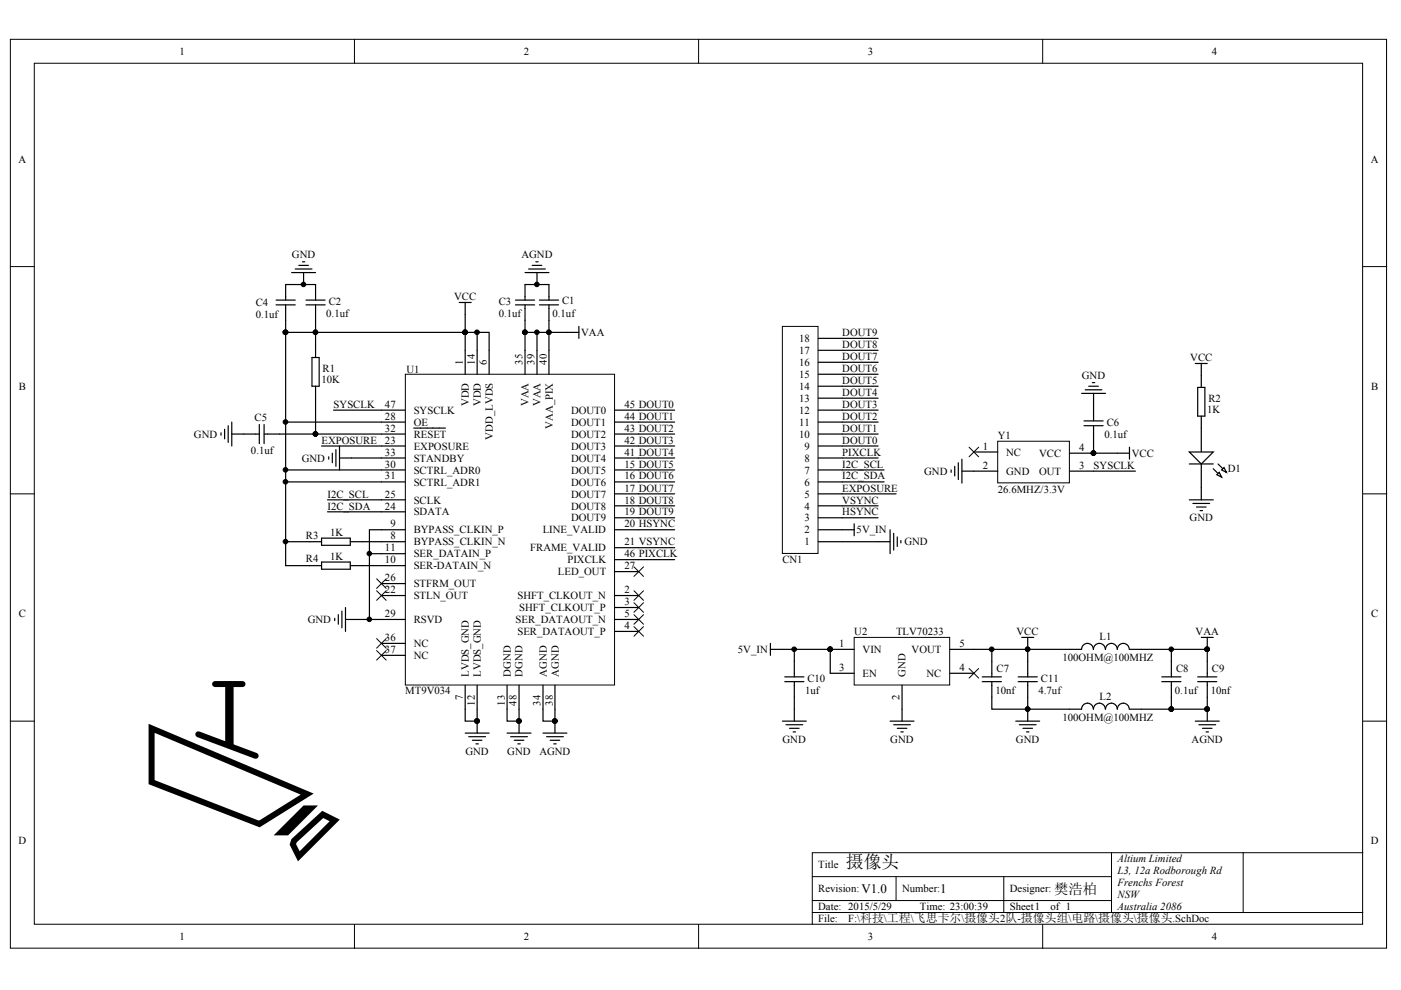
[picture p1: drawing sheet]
<svg xmlns="http://www.w3.org/2000/svg" width="297mm" height="210mm" viewBox="0 0 297 210" stroke-linecap="round" stroke-linejoin="round" font-family="sans-serif">
<defs><g id="words">
<text font-size="3.8" x="179.3" y="184.1">摄像头</text>
<text font-size="3" x="223.5" y="189.6">樊浩柏</text>
<g font-size="2.7">
<text x="182.6" y="189.3">V1.0</text>
<text x="199.4" y="189.3">1</text>
</g>
<g font-size="2.3">
<text x="38.1" y="11.6">1</text>
<text x="111.1" y="11.6">2</text>
<text x="184" y="11.6">3</text>
<text x="257" y="11.6">4</text>
<text x="3.9" y="34.5">A</text>
<text x="290.7" y="34.5">A</text>
<text x="61.9" y="54.8">GND</text>
<text x="110.6" y="54.8">AGND</text>
<text x="54.2" y="64.9">C4</text>
<text x="69.7" y="64.6">C2</text>
<text x="96.3" y="63.6">VCC</text>
<text x="105.7" y="64.6">C3</text>
<text x="119.2" y="64.4">C1</text>
<text x="54.2" y="67.4">0.1uf</text>
<text x="69.2" y="67.2">0.1uf</text>
<text x="105.7" y="67.2">0.1uf</text>
<text x="117.1" y="67.2">0.1uf</text>
<text x="123.2" y="71.2">VAA</text>
<text x="178.6" y="71.2">DOUT9</text>
<text x="98.1" y="77.3" transform="rotate(-90 98.1 77.3)">1</text>
<text x="100.7" y="77.3" transform="rotate(-90 100.7 77.3)">14</text>
<text x="103.2" y="77.3" transform="rotate(-90 103.2 77.3)">6</text>
<text x="110.8" y="77.3" transform="rotate(-90 110.8 77.3)">35</text>
<text x="113.3" y="77.3" transform="rotate(-90 113.3 77.3)">39</text>
<text x="115.9" y="77.3" transform="rotate(-90 115.9 77.3)">40</text>
<text x="169.4" y="77.6">16</text>
<text x="169.4" y="75">17</text>
<text x="169.4" y="72.5">18</text>
<text x="178.6" y="73.8">DOUT8</text>
<text x="178.6" y="76.3">DOUT7</text>
<text x="252.4" y="76.6">VCC</text>
<text x="4" y="82.7">B</text>
<text x="68.2" y="81.1">10K</text>
<text x="68.4" y="78.9">R1</text>
<text x="86.2" y="79.1">U1</text>
<text x="169.4" y="82.7">14</text>
<text x="169.4" y="80.1">15</text>
<text x="178.6" y="78.9">DOUT6</text>
<text x="178.6" y="81.4">DOUT5</text>
<text x="178.6" y="83.9">DOUT4</text>
<text x="229.4" y="80.4">GND</text>
<text x="290.7" y="82.7">B</text>
<text x="54" y="89.3">C5</text>
<text x="70.7" y="86.5">SYSCLK</text>
<text x="81.6" y="86.5">47</text>
<text x="81.6" y="89">28</text>
<text x="87.7" y="87.7">SYSCLK</text>
<text x="99.4" y="86.1" transform="rotate(-90 99.4 86.1)">VDD</text>
<text x="101.9" y="86.1" transform="rotate(-90 101.9 86.1)">VDD</text>
<text x="112.1" y="86.1" transform="rotate(-90 112.1 86.1)">VAA</text>
<text x="114.6" y="86.1" transform="rotate(-90 114.6 86.1)">VAA</text>
<text x="121.1" y="87.7">DOUT0</text>
<text x="132.4" y="86.5">45 DOUT0</text>
<text x="132.4" y="89">44 DOUT1</text>
<text x="169.4" y="87.7">12</text>
<text x="169.4" y="85.2">13</text>
<text x="178.6" y="86.5">DOUT3</text>
<text x="178.6" y="89">DOUT2</text>
<text x="255.9" y="87.5">1K</text>
<text x="256.2" y="85.2">R2</text>
<text x="41.1" y="92.8">GND</text>
<text x="68.2" y="94.1">EXPOSURE</text>
<text x="81.6" y="91.5">32</text>
<text x="81.6" y="94.1">23</text>
<text x="87.7" y="90.3">OE</text>
<text x="87.7" y="92.8">RESET</text>
<text x="87.7" y="95.3">EXPOSURE</text>
<text x="104.5" y="93.2" transform="rotate(-90 104.5 93.2)">VDD_LVDS</text>
<text x="117.2" y="90.9" transform="rotate(-90 117.2 90.9)">VAA_PIX</text>
<text x="121.1" y="90.3">DOUT1</text>
<text x="121.1" y="92.8">DOUT2</text>
<text x="121.1" y="95.3">DOUT3</text>
<text x="132.4" y="91.5">43 DOUT2</text>
<text x="132.4" y="94.1">42 DOUT3</text>
<text x="169.4" y="92.8">10</text>
<text x="169.4" y="90.3">11</text>
<text x="170.6" y="95.3">9</text>
<text x="178.6" y="91.5">DOUT1</text>
<text x="178.6" y="94.1">DOUT0</text>
<text x="208.4" y="95.3">1</text>
<text x="211.6" y="93.1">Y1</text>
<text x="228.8" y="95.6">4</text>
<text x="234.2" y="92.8">0.1uf</text>
<text x="234.7" y="90.3">C6</text>
<text x="53.2" y="96.3">0.1uf</text>
<text x="64" y="97.9">GND</text>
<text x="81.6" y="96.6">33</text>
<text x="81.6" y="99.1">30</text>
<text x="81.6" y="101.7">31</text>
<text x="87.7" y="97.9">STANDBY</text>
<text x="87.7" y="100.4">SCTRL_ADR0</text>
<text x="121.1" y="97.9">DOUT4</text>
<text x="121.1" y="100.4">DOUT5</text>
<text x="132.4" y="96.6">41 DOUT4</text>
<text x="132.4" y="99.1">15 DOUT5</text>
<text x="132.4" y="101.7">16 DOUT6</text>
<text x="170.6" y="100.4">7</text>
<text x="170.6" y="97.9">8</text>
<text x="178.6" y="101.7">I2C_SDA</text>
<text x="178.6" y="99.1">I2C_SCL</text>
<text x="178.6" y="96.6">PIXCLK</text>
<text x="195.9" y="100.6">GND</text>
<text x="208.4" y="99.4">2</text>
<text x="213.3" y="96.6">NC</text>
<text x="213.3" y="100.6">GND</text>
<text x="220.3" y="100.6">OUT</text>
<text x="220.3" y="96.8">VCC</text>
<text x="228.8" y="99.4">3</text>
<text x="231.9" y="99.4">SYSCLK</text>
<text x="240" y="96.8">VCC</text>
<text x="260.3" y="100.1">D1</text>
<text x="69.4" y="105.5">I2C_SCL</text>
<text x="81.6" y="105.5">25</text>
<text x="87.7" y="103">SCTRL_ADR1</text>
<text x="87.7" y="106.8">SCLK</text>
<text x="121.1" y="103">DOUT6</text>
<text x="121.1" y="105.5">DOUT7</text>
<text x="132.4" y="104.2">17 DOUT7</text>
<text x="132.4" y="106.8">18 DOUT8</text>
<text x="170.6" y="105.5">5</text>
<text x="170.6" y="103">6</text>
<text x="178.6" y="106.8">VSYNC</text>
<text x="178.6" y="104.2">EXPOSURE</text>
<text x="211.6" y="104.5">26.6MHZ/3.3V</text>
<text x="69.4" y="108">I2C_SDA</text>
<text x="70" y="113.6">1K</text>
<text x="81.6" y="108">24</text>
<text x="82.8" y="111.8">9</text>
<text x="87.7" y="109.3">SDATA</text>
<text x="87.7" y="113.1">BYPASS_CLKIN_P</text>
<text x="115.1" y="113.1">LINE_VALID</text>
<text x="121.1" y="108">DOUT8</text>
<text x="121.1" y="110.6">DOUT9</text>
<text x="132.4" y="109.3">19 DOUT9</text>
<text x="132.4" y="111.8">20 HSYNC</text>
<text x="170.6" y="113.1">2</text>
<text x="170.6" y="110.6">3</text>
<text x="170.6" y="108">4</text>
<text x="178.6" y="109.3">HSYNC</text>
<text x="181.6" y="113.1">5V_IN</text>
<text x="252.2" y="110.6">GND</text>
<text x="64.9" y="114.4">R3</text>
<text x="64.9" y="119.2">R4</text>
<text x="70" y="118.7">1K</text>
<text x="81.6" y="116.9">11</text>
<text x="81.6" y="119.4">10</text>
<text x="82.8" y="114.4">8</text>
<text x="87.7" y="115.6">BYPASS_CLKIN_N</text>
<text x="87.7" y="118.2">SER_DATAIN_P</text>
<text x="112.4" y="116.9">FRAME_VALID</text>
<text x="120.3" y="119.4">PIXCLK</text>
<text x="132.4" y="115.6">21 VSYNC</text>
<text x="132.4" y="118.2">46 PIXCLK</text>
<text x="165.9" y="119.4">CN1</text>
<text x="170.6" y="115.6">1</text>
<text x="191.8" y="115.6">GND</text>
<text x="81.6" y="123.2">26</text>
<text x="81.6" y="125.8">22</text>
<text x="87.7" y="120.7">SER-DATAIN_N</text>
<text x="87.7" y="124.5">STFRM_OUT</text>
<text x="118.3" y="122">LED_OUT</text>
<text x="132.4" y="120.7">27</text>
<text x="132.4" y="125.8">2</text>
<text x="4" y="130.9">C</text>
<text x="81.6" y="130.9">29</text>
<text x="87.7" y="127">STLN_OUT</text>
<text x="109.7" y="127">SHFT_CLKOUT_N</text>
<text x="110.1" y="129.6">SHFT_CLKOUT_P</text>
<text x="132.4" y="128.3">3</text>
<text x="132.4" y="130.9">5</text>
<text x="290.7" y="130.9">C</text>
<text x="65.2" y="132.1">GND</text>
<text x="81.6" y="135.9">36</text>
<text x="87.7" y="132.1">RSVD</text>
<text x="87.7" y="137.2">NC</text>
<text x="109.3" y="132.1">SER_DATAOUT_N</text>
<text x="109.7" y="134.7">SER_DATAOUT_P</text>
<text x="132.4" y="133.4">4</text>
<text x="177.9" y="137.2">1</text>
<text x="181.1" y="134.7">U2</text>
<text x="190" y="134.7">TLV70233</text>
<text x="203.4" y="137.2">5</text>
<text x="215.5" y="134.7">VCC</text>
<text x="233.1" y="135.7">L1</text>
<text x="253.5" y="134.7">VAA</text>
<text x="81.6" y="138.5">37</text>
<text x="87.7" y="139.7">NC</text>
<text x="99.4" y="143.5" transform="rotate(-90 99.4 143.5)">LVDS_GND</text>
<text x="101.9" y="143.5" transform="rotate(-90 101.9 143.5)">LVDS_GND</text>
<text x="108.3" y="143.5" transform="rotate(-90 108.3 143.5)">DGND</text>
<text x="110.8" y="143.5" transform="rotate(-90 110.8 143.5)">DGND</text>
<text x="115.9" y="143.5" transform="rotate(-90 115.9 143.5)">AGND</text>
<text x="118.5" y="143.5" transform="rotate(-90 118.5 143.5)">AGND</text>
<text x="156.5" y="138.5">5V_IN</text>
<text x="177.9" y="142.3">3</text>
<text x="182.9" y="138.5">VIN</text>
<text x="182.9" y="143.5">EN</text>
<text x="192" y="143.5" transform="rotate(-90 192 143.5)">GND</text>
<text x="193.3" y="138.5">VOUT</text>
<text x="196.4" y="143.5">NC</text>
<text x="203.4" y="142.3">4</text>
<text x="211.3" y="142.5">C7</text>
<text x="225.2" y="140.2">100OHM@100MHZ</text>
<text x="249.4" y="142.5">C8</text>
<text x="257" y="142.5">C9</text>
<text x="85.9" y="147.1">MT9V034</text>
<text x="98.1" y="148.5" transform="rotate(-90 98.1 148.5)">7</text>
<text x="100.7" y="149.6" transform="rotate(-90 100.7 149.6)">12</text>
<text x="107" y="149.6" transform="rotate(-90 107 149.6)">13</text>
<text x="109.5" y="149.6" transform="rotate(-90 109.5 149.6)">48</text>
<text x="114.6" y="149.6" transform="rotate(-90 114.6 149.6)">34</text>
<text x="117.2" y="149.6" transform="rotate(-90 117.2 149.6)">38</text>
<text x="170.7" y="147.1">1uf</text>
<text x="171.2" y="144.5">C10</text>
<text x="190.7" y="148.5" transform="rotate(-90 190.7 148.5)">2</text>
<text x="211.1" y="147.1">10nf</text>
<text x="220.2" y="147.1">4.7uf</text>
<text x="220.7" y="144.5">C11</text>
<text x="233.1" y="148.3">L2</text>
<text x="249.1" y="147.1">0.1uf</text>
<text x="256.7" y="147.1">10nf</text>
<text x="225.2" y="152.9">100OHM@100MHZ</text>
<text x="98.7" y="160">GND</text>
<text x="107.6" y="160">GND</text>
<text x="114.4" y="160">AGND</text>
<text x="165.9" y="157.5">GND</text>
<text x="188.8" y="157.5">GND</text>
<text x="215.4" y="157.5">GND</text>
<text x="252.7" y="157.5">AGND</text>
<text x="3.9" y="179">D</text>
<text x="290.7" y="179">D</text>
<text x="173.5" y="184.1">Title</text>
<text x="236.9" y="182.9">Altium Limited</text>
<text x="236.9" y="185.4">L3, 12a Rodborough Rd</text>
<text x="173.5" y="189.2">Revision:</text>
<text x="191.3" y="189.2">Number:</text>
<text x="214.1" y="189.2">Designer:</text>
<text x="236.9" y="187.9">Frenchs Forest</text>
<text x="236.9" y="190.5">NSW</text>
<text x="173.5" y="193">Date: 2015/5/29</text>
<text x="173.5" y="195.5">File:</text>
<text x="179.8" y="195.5">F:\科技\工程\飞思卡尔\摄像头2队-摄像头组\电路\摄像头\摄像头.SchDoc</text>
<text x="195.1" y="193">Time: 23:00:39</text>
<text x="214.1" y="193">Sheet1</text>
<text x="222.7" y="193">of 1</text>
<text x="236.9" y="193">Australia 2086</text>
<text x="38.1" y="199.3">1</text>
<text x="111.1" y="199.3">2</text>
<text x="184" y="199.3">3</text>
<text x="257" y="199.3">4</text>
</g>
</g></defs>
<g fill="#fff" stroke="#000" stroke-width=".21">
<path d="M2.2 8.3h291.8v192.7h-291.8z"/>
<path d="M7.3 13.4h281.6v182.6h-281.6z"/>
</g>
<g fill="none" stroke="#000" stroke-width=".21">
<path d="M75.2 8.3v5.1M148.1 8.3v5.1M221.1 8.3v5.1M2.2 56.5h5.1M289 56.5h5M2.2 104.7h5.1M289 104.7h5M2.2 152.9h5.1M289 152.9h5M75.2 196v5.1M148.1 196v5.1M172.2 185.9h63.5"/>
<path d="M172.2 193.5h116.8M172.2 190.9h63.5M190 185.9v5M212.8 185.9v7.6M221.1 196v5.1M235.7 180.8v12.7M263.6 180.8h-91.4v15.2M289 180.8h-25.4v12.7"/>
</g>
<path d="M85.9 79.3h44.4v65.9h-44.4z" fill="#fff" stroke="#000" stroke-width=".21"/>
<g fill="none" stroke="#000" stroke-width=".25">
<path d="M61.8 57.8h5.1M62.6 57h3.5M63.4 56.3h2M64.1 55.5h.5M64.4 57.8v2.5M111.3 57.8h5.1M112.1 57h3.5M112.8 56.3h2.1M113.6 55.5h.5M113.9 57.8v2.5M58.5 64.6h4.1M58.5 63.6h4.1"/>
<path d="M60.6 63.6v-3.3h6.3v3.3M60.6 64.6v5.9M64.9 64.6h4M64.9 63.6h4M66.1 75.8h1.6v6.1h-1.6zM66.9 64.6v11.2M97.4 64.1h2.5M98.6 70.5h5.1v8.8M98.6 64.1v15.2M101.2 70.5v8.8M109.3 64.6h4M109.3 63.6h4"/>
<path d="M111.3 63.6v-3.3h5.1v3.3M111.3 64.6v5.9M111.3 74.3v5M113.9 70.5v8.8M114.4 64.6h4M114.4 63.6h4M116.4 64.6v14.7M120.2 70.5h2.5M122.7 69.2v2.5M46.9 91.8v.5M47.6 91v2M48.4 90.3v3.5"/>
<path d="M49.1 92h5.9M49.1 89.5v5.1M55 90v4.1M56 92h3.3M56 90v4.1M60.6 89.5h25.3M60.6 99.6h25.3M66.9 92h19M66.9 81.9v2.5M68.2 94.6h17.7M69.7 96.8v.6M70.5 96.1v2"/>
<path d="M70.7 87h15.2M71.2 95.3v3.6M72 97.1h13.9M72 94.6v5M87.7 90.8h6.7M130.3 87h12.7M130.3 89.5h12.7M130.3 92h12.7M130.3 94.6h12.7M130.3 97.1h12.7M130.3 99.6h12.7M60.6 102.2h25.3"/>
<path d="M60.6 114.9h7.6M65.6 119.9h2.6M68.2 114.1h6.1v1.5h-6.1zM68.2 119.2h6.1v1.5h-6.1zM69.4 106h16.5M69.4 108.5h16.5M74.3 114.9h11.6M74.3 119.9h11.6M78.3 117.4h7.6M85.9 112.3h-7.6v19M130.3 102.2h12.7M130.3 112.3h12.7"/>
<path d="M130.3 104.7h12.7M130.3 107.2h12.7M130.3 109.8h12.7M130.3 116.1h12.7M130.3 118.7h12.7M71 131.1v.5M71.7 130.3v2.1M72.5 129.6v3.5M73.3 131.3h12.6M73.3 128.8v5.1M80.9 123.7h5M80.9 126.3h5"/>
<path d="M80.9 136.4h5M80.9 138.9h5M130.3 126.3h5.1M130.3 131.3h5.1M130.3 121.2h5.1M130.3 128.8h5.1M130.3 133.9h5.1M98.6 145.3v5.1M98.6 155.4h5.1M99.4 156.2h3.5M100.1 157h2.1M100.9 157.7h.5"/>
<path d="M101.2 145.3v5.1M101.2 152.9v2.5M107.5 145.3v5.1M107.5 155.4h5.1M108.3 156.2h3.5M109 157h2.1M109.8 157.7h.5M110 145.3v5.1M110 152.9v2.5M115.1 145.3v5.1M115.1 155.4h5.1M115.9 156.2h3.5"/>
<path d="M116.6 157h2.1M117.4 157.7h.5M117.7 145.3v5.1M117.7 152.9v2.5"/>
</g>
<g fill="#000" stroke="#000" stroke-width=".21">
<circle cx="60.5" cy="70.4" r=".49"/>
<circle cx="64.3" cy="60.3" r=".48"/>
<circle cx="66.9" cy="70.4" r=".48"/>
<circle cx="98.6" cy="70.4" r=".48"/>
<circle cx="101.1" cy="70.4" r=".49"/>
<circle cx="111.3" cy="70.4" r=".48"/>
<circle cx="113.8" cy="70.4" r=".48"/>
<circle cx="113.8" cy="60.3" r=".48"/>
<circle cx="116.4" cy="70.4" r=".48"/>
<circle cx="60.5" cy="99.6" r=".49"/>
<circle cx="60.5" cy="89.5" r=".49"/>
<circle cx="66.9" cy="92" r=".48"/>
<circle cx="60.5" cy="114.8" r=".49"/>
<circle cx="60.5" cy="102.1" r=".49"/>
<circle cx="78.3" cy="117.4" r=".48"/>
<circle cx="78.3" cy="131.3" r=".48"/>
<circle cx="101.1" cy="152.9" r=".49"/>
<circle cx="110" cy="152.9" r=".48"/>
<circle cx="117.6" cy="152.9" r=".48"/>
</g>
<g fill="none" stroke="#000" stroke-width=".21">
<path d="M79.8 137.9l2.1 2.1M79.8 135.4l2.1 2M79.8 122.7l2.1 2M79.8 125.3l2.1 2M81.9 137.9l-2.1 2.1M81.9 135.4l-2.1 2M81.9 122.7l-2.1 2M81.9 125.3l-2.1 2M134.4 125.3l2 2M134.4 127.8l2 2M134.4 130.3l2 2.1M134.4 132.9l2 2"/>
<path d="M134.4 120.2l2 2M136.4 125.3l-2 2M136.4 127.8l-2 2M136.4 130.3l-2 2.1M136.4 132.9l-2 2M136.4 120.2l-2 2"/>
</g>
<path d="M211.5 93.6h15.2v8.8h-15.2z" fill="#fff" stroke="#000" stroke-width=".21"/>
<g fill="none" stroke="#000" stroke-width=".25">
<path d="M201.7 99.6v.5M202.4 98.9v2M203.2 98.1v3.6M203.9 99.9h7.7M203.9 97.4v5M206.5 95.8h5.1M226.8 99.9h13.9M226.8 96.1h5.1M229.3 83.4h5.1M229.8 90.3h4.1M229.8 89.2h4.1M230.1 82.6h3.5"/>
<path d="M230.8 81.9h2.1M231.6 81.1h.5M231.9 83.4v5.8M231.9 90.3v3.3M236.9 96.1h2.6M239.5 94.8v2.6"/>
</g>
<circle cx="231.8" cy="96.1" r=".48" fill="#000" stroke="#000" stroke-width=".21"/>
<path d="M205.5 94.8l2 2M207.5 94.8l-2 2" fill="none" stroke="#000" stroke-width=".21"/>
<path d="M181.1 135.1h20.3v10.1h-20.3z" fill="#fff" stroke="#000" stroke-width=".21"/>
<g fill="none" stroke="#000" stroke-width=".25">
<path d="M98.6 70.5h-38v49.4h5M120.2 70.5h-8.9v3.8M66.9 84.4v7.6h-7.6M254.7 90.8v5M254.7 98.4v5M163.3 137.7h2.6M163.3 136.4v2.5M168.4 137.7v5.8M176 137.7h5.1M210.3 137.7v5.8M216.6 135.1h2.6M217.9 135.1v8.4"/>
<path d="M231.8 137.7a1.24 1.24 0 0 0-1.2-1.3 1.24 1.24 0 0 0-1.3 1.3h-27.9M234.3 137.7a1.26 1.26 0 0 0-1.2-1.3 1.26 1.26 0 0 0-1.3 1.3M236.9 137.7a1.24 1.24 0 0 0-1.3-1.3 1.24 1.24 0 0 0-1.2 1.3M239.4 137.7a1.26 1.26 0 0 0-1.2-1.3 1.26 1.26 0 0 0-1.3 1.3M239.5 137.7h2.5M248.3 137.7v5.8M254.7 135.1h2.5M256 135.1v2.6M98.6 150.4v2.5h2.6v-2.5M107.5 150.4v2.5h2.5v-2.5M115.1 150.4v2.5h2.6v-2.5M165.9 152.9h5.1"/>
<path d="M166.4 144.5h4M166.4 143.5h4M166.6 153.7h3.6M167.4 154.4h2M168.2 155.2h.5M168.4 144.5v8.4M176 142.8h5.1M188.7 152.9h5.1M189.5 153.7h3.5M190.2 154.4h2.1M191 155.2h.5M191.3 145.3v7.6"/>
<path d="M201.4 142.8h5.1M208.3 144.5h4M208.3 143.5h4M210.3 144.5v5.9h19a1.24 1.24 0 0 1 1.3-1.3 1.24 1.24 0 0 1 1.2 1.3M215.4 152.9h5M215.9 144.5h4M215.9 143.5h4M216.1 153.7h3.6M216.9 154.4h2M217.6 155.2h.6M217.9 144.5v8.4M234.3 150.4a1.26 1.26 0 0 0-1.2-1.3 1.26 1.26 0 0 0-1.3 1.3"/>
<path d="M236.9 150.4a1.24 1.24 0 0 0-1.3-1.3 1.24 1.24 0 0 0-1.2 1.3M239.4 150.4a1.26 1.26 0 0 0-1.2-1.3 1.26 1.26 0 0 0-1.3 1.3M239.5 150.4h2.5M246.3 144.5h4.1M246.3 143.5h4.1M248.3 144.5v3.3M253.4 152.9h5.1M253.9 144.5h4.1M253.9 143.5h4.1M254.2 153.7h3.5M254.9 154.4h2.1M255.7 155.2h.5"/>
<path d="M256 140.2v3.3M256 144.5v3.3M256 150.4v2.5"/>
</g>
<g fill="#000" stroke="#000" stroke-width=".21">
<circle cx="60.5" cy="70.4" r=".49"/>
<circle cx="98.6" cy="70.4" r=".48"/>
<circle cx="111.3" cy="70.4" r=".48"/>
<circle cx="66.9" cy="92" r=".48"/>
<circle cx="168.4" cy="137.7" r=".49"/>
<circle cx="176" cy="137.7" r=".48"/>
<circle cx="210.3" cy="137.7" r=".49"/>
<circle cx="217.9" cy="137.7" r=".48"/>
<circle cx="248.3" cy="137.7" r=".48"/>
<circle cx="255.9" cy="137.7" r=".49"/>
<circle cx="101.1" cy="152.9" r=".49"/>
<circle cx="110" cy="152.9" r=".48"/>
<circle cx="117.6" cy="152.9" r=".48"/>
<circle cx="217.9" cy="150.3" r=".48"/>
<circle cx="255.9" cy="150.3" r=".49"/>
</g>
<path d="M252.2 95.8h5l-2.5 2.6z" fill="#fff" stroke="#000" stroke-width=".25"/>
<path d="M257.2 99.4l1.8 1.8M258.2 98.4l1.8 1.7" fill="none" stroke="#000" stroke-width=".25"/>
<g fill="#fff" stroke="#000" stroke-width=".25">
<path d="M258 100.7l.5-.6 .5 1.1z"/>
<path d="M259 99.6l.5-.5 .5 1z"/>
</g>
<g fill="none" stroke="#000" stroke-width=".25">
<path d="M178.6 71.7h7.6M178.6 74.3h7.6M178.6 76.8h7.6M178.6 79.3h7.6M253.4 77.1h2.6M254.7 77.1v5M178.6 81.9h7.6M178.6 84.4h7.6M178.6 87h7.6M178.6 89.5h7.6M178.6 92h7.6M178.6 94.6h7.6"/>
<path d="M178.6 97.1h7.6M252.2 98.4h5M253.9 82.1h1.6v6.1h-1.6zM254.7 88.2v2.6M178.6 112.3h2.5M181.1 111.1v2.5M186.2 114.9h2.5M188.7 112.3v5.1M189.5 113.1v3.5M190.2 113.8v2.1M191 114.6v.5M252.2 106h5"/>
<path d="M252.9 106.7h3.6M253.7 107.5h2M254.4 108.3h.5M254.7 103.4v2.6"/>
</g>
<path d="M165.9 69.2h7.5v48.1h-7.5z" fill="#fff" stroke="#000" stroke-width=".21"/>
<g fill="none" stroke="#000" stroke-width=".25">
<path d="M173.5 79.3h5.1M173.5 76.8h5.1M173.5 74.3h5.1M173.5 71.7h5.1M173.5 99.6h5.1M173.5 97.1h5.1M173.5 94.6h5.1M173.5 92h5.1M173.5 89.5h5.1M173.5 87h5.1M173.5 84.4h5.1M173.5 81.9h5.1"/>
<path d="M173.5 114.9h5.1M173.5 112.3h5.1M173.5 109.8h5.1M173.5 107.2h5.1M173.5 104.7h5.1M173.5 102.2h5.1"/>
</g>
<path d="M32.1 154.4l33 14-10.1 6.3-22.9-8.9z" fill-rule="evenodd" fill="#fff" stroke="#000" stroke-width="1.3"/>
<path d="M42 155.7l12.2 4.6M48.4 145v12.5" fill="none" stroke="#000" stroke-width="1.3"/>
<g fill="#fff" stroke="#000" stroke-width="1.3">
<path d="M59.5 176.5l5.1-5.1h1.3l-5.1 5.1z" fill-rule="evenodd"/>
<path d="M62.3 178.3l6.1-5.6 2.6 1.2-7.6 7.7-1.3-2.6z" fill-rule="evenodd"/>
</g>
<path d="M45.6 145h5.8M48.9 145v13" fill="none" stroke="#000" stroke-width="1.3"/>
<path d="M178.6 99.6h8.8M231.9 93.6v2.5h5M178.6 114.9h7.6M178.6 102.2h8.8M178.6 104.7h11.4M178.6 107.2h7.6M178.6 109.8h7.6M165.9 137.7h10.1v5.1M242 137.7h14v2.5M248.3 147.8v2.6M256 147.8v2.6h-14" fill="none" stroke="#000" stroke-width=".25"/>
<g fill="#000" stroke="#000" stroke-width=".21">
<circle cx="231.8" cy="96.1" r=".48"/>
<circle cx="176" cy="137.7" r=".48"/>
<circle cx="255.9" cy="137.7" r=".49"/>
<circle cx="248.3" cy="150.3" r=".48"/>
<circle cx="255.9" cy="150.3" r=".49"/>
</g>
<path d="M205.5 141.7l2 2.1M207.5 141.7l-2 2.1" fill="none" stroke="#000" stroke-width=".21"/>
<use href="#words"/>
</svg>
